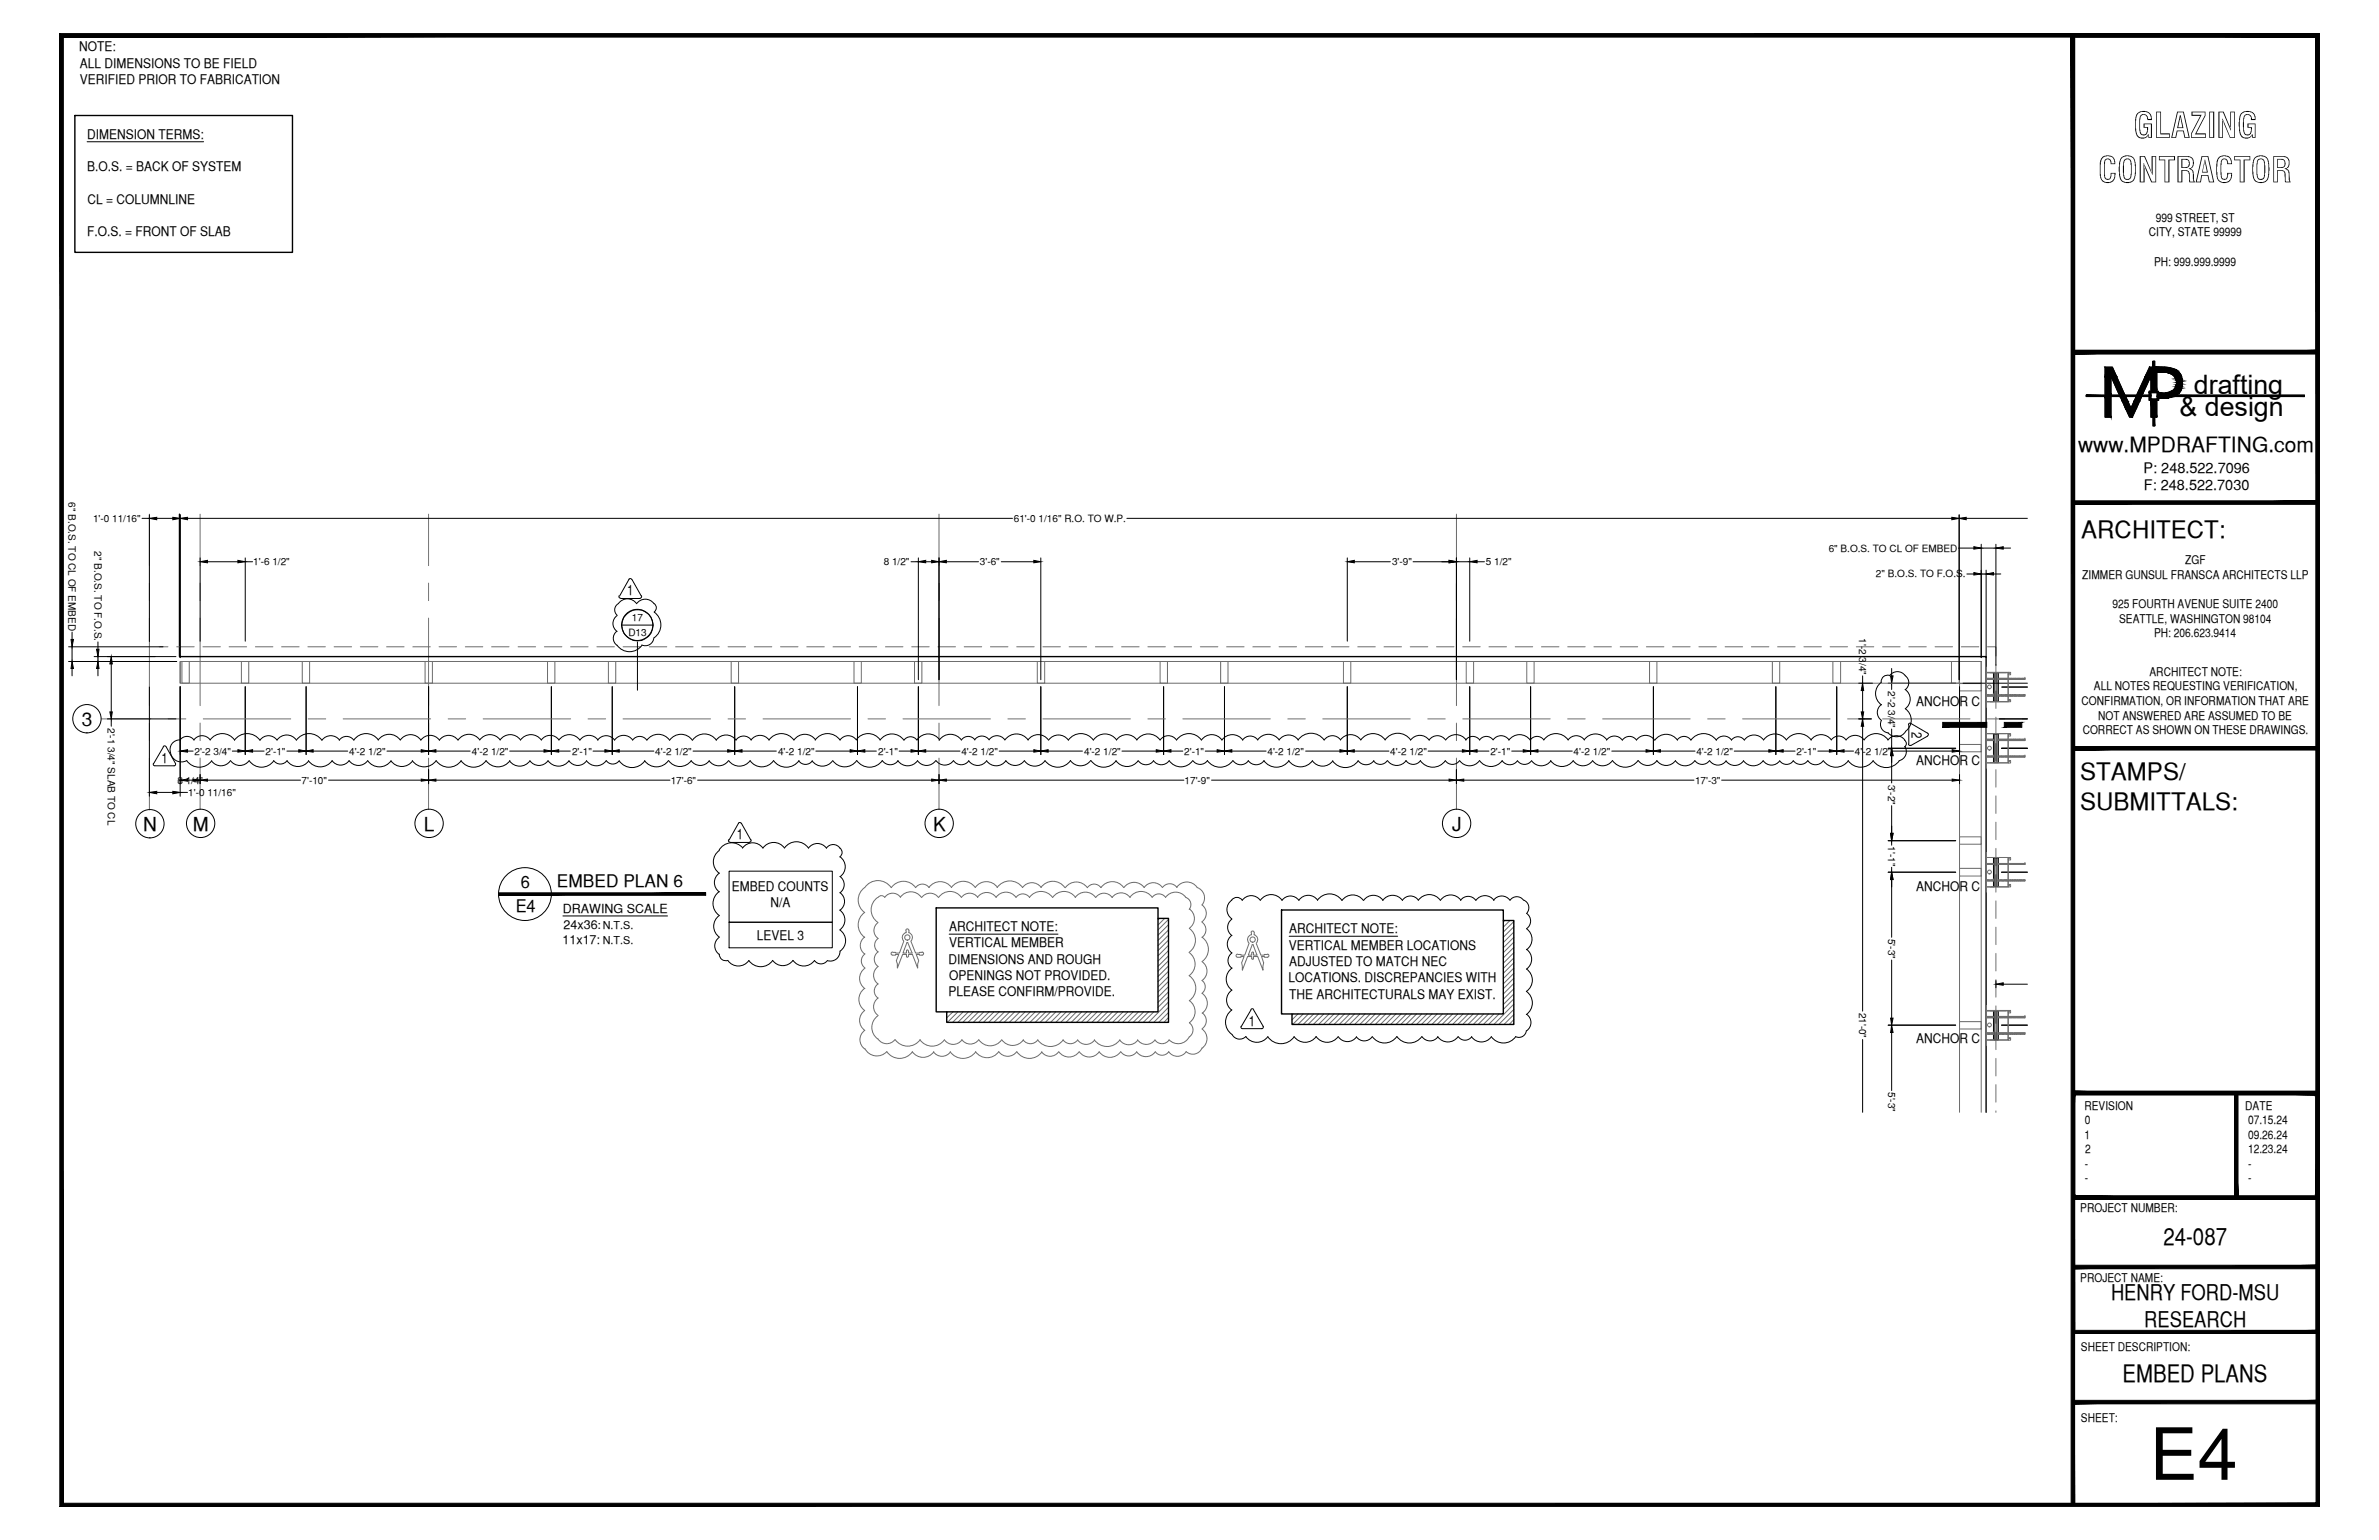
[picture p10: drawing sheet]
<svg xmlns="http://www.w3.org/2000/svg" width="432mm" height="279mm" viewBox="0 0 432 279" stroke-linecap="round" stroke-linejoin="round" font-family="sans-serif">
<defs><g id="words">
<text font-size="13.1" x="390.1" y="268.5">E4</text>
<g font-size="6.3">
<text x="387.2" y="25">GLAZING</text>
<text x="380.8" y="33.1">CONTRACTOR</text>
</g>
<g font-size="4.9">
<text x="398.2" y="71.5">drafting</text>
<text x="395.6" y="75.5">&amp; design</text>
</g>
<g font-size="4.4">
<text x="377.8" y="97.5">ARCHITECT:</text>
<text x="377.6" y="141.5">STAMPS/</text>
<text x="377.6" y="146.9">SUBMITTALS:</text>
<text x="392.7" y="225.8">24-087</text>
<text x="385.3" y="250.7">EMBED PLANS</text>
</g>
<g font-size="3.9">
<text x="383.2" y="235.9">HENRY FORD-MSU</text>
<text x="389.2" y="240.7">RESEARCH</text>
</g>
<text font-size="3.8" x="377.2" y="82">www.MPDRAFTING.com</text>
<g font-size="3.5">
<text x="14.9" y="131.6">3</text>
<text x="26" y="150.7">N</text>
<text x="35" y="150.7">M</text>
<text x="76.9" y="150.7">L</text>
<text x="169.4" y="150.7">K</text>
<text x="263.6" y="150.7">J</text>
</g>
<g font-size="3.1">
<text x="94.6" y="161.1">6</text>
<text x="101.1" y="160.9">EMBED PLAN 6</text>
<text x="93.6" y="165.5">E4</text>
</g>
<g font-size="2.6">
<text x="389.1" y="85.8">P: 248.522.7096</text>
<text x="389.1" y="89">F: 248.522.7030</text>
<text x="113.9" y="108">1</text>
<text x="347" y="132.7" transform="rotate(90 347 132.7)">2</text>
<text x="29.3" y="138.4">1</text>
<text x="133.7" y="152.3">1</text>
<text x="226.7" y="186.1">1</text>
</g>
<g font-size="2.4">
<text x="14.4" y="9.3">NOTE:</text>
<text x="14.5" y="12.3">ALL DIMENSIONS TO BE FIELD</text>
<text x="14.5" y="15.2">VERIFIED PRIOR TO FABRICATION</text>
<text x="15.8" y="25.1">DIMENSION TERMS:</text>
<text x="15.8" y="31.1">B.O.S. = BACK OF SYSTEM</text>
<text x="15.9" y="37">CL = COLUMNLINE</text>
<text x="15.8" y="42.9">F.O.S. = FRONT OF SLAB</text>
<text x="347.8" y="128">ANCHOR C</text>
<text x="347.8" y="138.7">ANCHOR C</text>
<text x="132.8" y="161.6">EMBED COUNTS</text>
<text x="347.8" y="161.7">ANCHOR C</text>
<text x="139.8" y="164.6">N/A</text>
<text x="137.4" y="170.5">LEVEL 3</text>
<text x="172.3" y="168.9">ARCHITECT NOTE:</text>
<text x="172.3" y="171.9">VERTICAL MEMBER</text>
<text x="233.9" y="172.3">VERTICAL MEMBER LOCATIONS</text>
<text x="234" y="169.3">ARCHITECT NOTE:</text>
<text x="172.1" y="174.9">DIMENSIONS AND ROUGH</text>
<text x="172.3" y="177.8">OPENINGS NOT PROVIDED.</text>
<text x="233.9" y="178.2">LOCATIONS. DISCREPANCIES WITH</text>
<text x="234" y="175.3">ADJUSTED TO MATCH NEC</text>
<text x="172.1" y="180.8">PLEASE CONFIRM/PROVIDE.</text>
<text x="234" y="181.2">THE ARCHITECTURALS MAY EXIST.</text>
<text x="347.8" y="189.3">ANCHOR C</text>
</g>
<g font-size="2.3">
<text x="102.2" y="165.7">DRAWING SCALE</text>
<text x="102.1" y="171.2">11x17:</text>
<text x="102.3" y="168.5">24x36:</text>
</g>
<g font-size="2.2">
<text x="391.3" y="40.2">999 STREET, ST</text>
<text x="390" y="42.9">CITY, STATE 99999</text>
<text x="391" y="48.2">PH: 999.999.9999</text>
<text x="378" y="105">ZIMMER GUNSUL FRANSCA ARCHITECTS LLP</text>
<text x="396.6" y="102.3">ZGF</text>
<text x="383.4" y="110.3">925 FOURTH AVENUE SUITE 2400</text>
<text x="384.6" y="113">SEATTLE, WASHINGTON 98104</text>
<text x="391" y="115.6">PH: 206.623.9414</text>
<text x="380" y="125.2">ALL NOTES REQUESTING VERIFICATION,</text>
<text x="390.1" y="122.6">ARCHITECT NOTE:</text>
<text x="377.8" y="127.9">CONFIRMATION, OR INFORMATION THAT ARE</text>
<text x="380.8" y="130.6">NOT ANSWERED ARE ASSUMED TO BE</text>
<text x="378" y="133.2">CORRECT AS SHOWN ON THESE DRAWINGS.</text>
<text x="378.3" y="201.3">REVISION</text>
<text x="378.4" y="204">0</text>
<text x="407.5" y="201.3">DATE</text>
<text x="408" y="204">07.15.24</text>
<text x="378.3" y="206.6">1</text>
<text x="378.5" y="209.2">2</text>
<text x="408" y="206.6">09.26.24</text>
<text x="408" y="209.2">12.23.24</text>
<text x="378.4" y="211.9">-</text>
<text x="378.4" y="214.5">-</text>
<text x="408" y="211.9">-</text>
<text x="408" y="214.5">-</text>
<text x="377.6" y="219.9">PROJECT NUMBER:</text>
<text x="377.6" y="232.5">PROJECT NAME:</text>
<text x="377.7" y="245.2">SHEET DESCRIPTION:</text>
<text x="377.7" y="257.9">SHEET:</text>
</g>
<g font-size="2">
<text x="109.4" y="168.5">N.T.S.</text>
<text x="109.4" y="171.2">N.T.S.</text>
</g>
<g font-size="1.8">
<text x="12.4" y="91.1" transform="rotate(90 12.4 91.1)">6&quot; B.O.S. TO CL OF EMBED</text>
<text x="16.9" y="94.7">1'-0 11/16&quot;</text>
<text x="184" y="94.7">61'-0 1/16&quot; R.O. TO W.P.</text>
<text x="17.1" y="100" transform="rotate(90 17.1 100)">2&quot; B.O.S. TO F.O.S.</text>
<text x="331.9" y="100.1">6&quot; B.O.S. TO CL OF EMBED</text>
<text x="46" y="102.6">1'-6 1/2&quot;</text>
<text x="160.4" y="102.6">8 1/2&quot;</text>
<text x="177.9" y="102.6">3'-6&quot;</text>
<text x="252.7" y="102.6">3'-9&quot;</text>
<text x="269.7" y="102.6">5 1/2&quot;</text>
<text x="340.5" y="104.8">2&quot; B.O.S. TO F.O.S.</text>
<text x="114.7" y="112.6">17</text>
<text x="114" y="115.4">D13</text>
<text x="337.4" y="115.8" transform="rotate(90 337.4 115.8)">1'-2 3/4&quot;</text>
<text x="342.7" y="125.4" transform="rotate(90 342.7 125.4)">2'-2 3/4&quot;</text>
<text x="19.6" y="132.1" transform="rotate(90 19.6 132.1)">2'-1 3/4&quot; SLAB TO CL</text>
<text x="35.3" y="136.9">2'-2 3/4&quot;</text>
<text x="48.2" y="136.9">2'-1&quot;</text>
<text x="63.4" y="136.9">4'-2 1/2&quot;</text>
<text x="85.7" y="136.9">4'-2 1/2&quot;</text>
<text x="103.8" y="136.9">2'-1&quot;</text>
<text x="118.9" y="136.9">4'-2 1/2&quot;</text>
<text x="141.2" y="136.9">4'-2 1/2&quot;</text>
<text x="159.4" y="136.9">2'-1&quot;</text>
<text x="174.5" y="136.9">4'-2 1/2&quot;</text>
<text x="196.8" y="136.9">4'-2 1/2&quot;</text>
<text x="214.9" y="136.9">2'-1&quot;</text>
<text x="230.1" y="136.9">4'-2 1/2&quot;</text>
<text x="252.3" y="136.9">4'-2 1/2&quot;</text>
<text x="270.5" y="136.9">2'-1&quot;</text>
<text x="285.6" y="136.9">4'-2 1/2&quot;</text>
<text x="307.9" y="136.9">4'-2 1/2&quot;</text>
<text x="326.1" y="136.9">2'-1&quot;</text>
<text x="336.7" y="136.9">4'-2 1/2&quot;</text>
<text x="32.2" y="142.2">8 1/4&quot;</text>
<text x="54.7" y="142.2">7'-10&quot;</text>
<text x="121.7" y="142.2">17'-6&quot;</text>
<text x="215" y="142.2">17'-9&quot;</text>
<text x="307.7" y="142.2">17'-3&quot;</text>
<text x="342.7" y="142.4" transform="rotate(90 342.7 142.4)">3'-2&quot;</text>
<text x="34.2" y="144.4">1'-0 11/16&quot;</text>
<text x="342.7" y="153.5" transform="rotate(90 342.7 153.5)">1'-1&quot;</text>
<text x="342.7" y="170.3" transform="rotate(90 342.7 170.3)">5'-3&quot;</text>
<text x="337.4" y="183.7" transform="rotate(90 337.4 183.7)">21'-0&quot;</text>
<text x="342.7" y="198.1" transform="rotate(90 342.7 198.1)">5'-3&quot;</text>
</g>
</g></defs>
<!-- layer: GRID LINES -->
<g fill="none" stroke="#6c6c6c" stroke-width=".18">
<path d="M27.1 93.3v9.3M36.3 93.3v9.3M77.8 93.3v9.3M170.4 93.3v9.3M264.4 93.3v9.3M27.1 105.8v3.2M27.1 112.1v15.9M36.3 105.8v3.2M36.3 112.1v15.9M77.8 105.8v3.2M77.8 112.1v15.9M170.4 105.8v3.2"/>
<path d="M170.4 112.1v15.9M264.4 105.8v3.2M264.4 112.1v15.9M18.4 130.4h9M27.1 131.2v3.2M27.1 137.5v9.4M30.5 130.4h3.2M36.3 131.2v3.2M36.3 137.5v9.4M36.9 130.4h15.9M55.9 130.4h3.2M62.3 130.4h15.9"/>
<path d="M77.8 131.2v3.2M77.8 137.5v9.4M81.3 130.4h3.2M87.7 130.4h15.9M106.7 130.4h3.2M113.1 130.4h15.9M132.1 130.4h3.2M138.5 130.4h15.9M157.5 130.4h3.2M163.9 130.4h15.9M170.4 131.2v3.2M170.4 137.5v9.4"/>
<path d="M182.9 130.4h3.2M189.3 130.4h15.9M208.3 130.4h3.2M214.7 130.4h15.9M233.7 130.4h3.2M240.1 130.4h15.9M259.1 130.4h3.2M264.4 131.2v3.2M264.4 137.5v9.4M265.5 130.4h15.9M284.5 130.4h3.2M290.9 130.4h15.9"/>
<path d="M309.9 130.4h3.2M316.3 130.4h15.9M335.3 130.4h3.2M341.7 130.4h15.9M360.7 130.4h3.2M367.1 130.4h.9"/>
</g>
<!-- layer: HEAVY_2 -->
<path d="M13.6 21h39.5v24.8h-39.5zM32.6 93.3v25.8h327.9v82.7M169.9 164.7h40.3v18.9h-40.3zM210.2 166.6h1.9v18.9h-40.3v-1.9M232.6 165.1h40.3v18.9h-40.3zM272.9 167h1.9v18.9h-40.3v-1.9" fill="none" stroke="#000" stroke-width=".25"/>
<!-- layer: SURROUNDING CONDITIONS -->
<g fill="none" stroke="#6c6c6c" stroke-width=".18">
<path d="M28.9 117.3h1.6M32.1 117.3h3.1M36.8 117.3h3.2M41.6 117.3h3.2M46.4 117.3h3.1M51.1 117.3h3.2M55.9 117.3h3.2M60.6 117.3h3.2M65.4 117.3h3.2M70.2 117.3h3.1M74.9 117.3h3.2M79.7 117.3h3.2"/>
<path d="M84.5 117.3h3.1M89.2 117.3h3.2M94 117.3h3.2M98.8 117.3h3.2M103.6 117.3h3.1M108.3 117.3h3.2M113.1 117.3h3.2M117.9 117.3h3.1M122.6 117.3h3.2M127.4 117.3h3.2M132.1 117.3h3.2M136.9 117.3h3.2"/>
<path d="M141.7 117.3h3.1M146.4 117.3h3.2M151.2 117.3h3.2M156 117.3h3.1M160.7 117.3h3.2M165.5 117.3h3.2M170.2 117.3h3.2M175 117.3h3.2M179.8 117.3h3.1M184.5 117.3h3.2M189.3 117.3h3.2M194.1 117.3h3.1"/>
<path d="M198.8 117.3h3.2M203.6 117.3h3.2M208.3 117.3h3.2M213.1 117.3h3.2M217.9 117.3h3.1M222.6 117.3h3.2M227.4 117.3h3.2M232.2 117.3h3.1M236.9 117.3h3.2M241.7 117.3h3.2M246.4 117.3h3.2M251.2 117.3h3.2"/>
<path d="M256 117.3h3.1M260.7 117.3h3.2M265.5 117.3h3.2M270.3 117.3h3.1M275 117.3h3.2M279.8 117.3h3.2M284.5 117.3h3.2M289.3 117.3h3.2M294.1 117.3h3.1M298.8 117.3h3.2M303.6 117.3h3.2M308.4 117.3h3.1"/>
<path d="M313.1 117.3h3.2M317.9 117.3h3.2M322.6 117.3h3.2M327.4 117.3h3.2M332.2 117.3h3.1M336.9 117.3h3.2M341.7 117.3h3.2M346.5 117.3h3.1M351.2 117.3h3.2M356 117.3h3.2M360.7 117.3h1.6v1.7M32.7 120h326.9v4h-326.9z"/>
<path d="M32.7 120v4M33 120h1.4v4h-1.4zM43.8 120h1.3v4h-1.3zM54.9 120h1.3v4h-1.3zM77.2 120h1.3v4h-1.3zM99.4 120h1.3v4h-1.3zM110.4 120h1.4v4h-1.4zM132.7 120h1.3v4h-1.3zM155 120h1.3v4h-1.3zM166 120h1.3v4h-1.3zM188.3 120h1.3v4h-1.3zM210.6 120h1.3v4h-1.3z"/>
<path d="M221.6 120h1.3v4h-1.3zM243.8 120h1.4v4h-1.4zM266.1 120h1.4v4h-1.4zM277.1 120h1.3v4h-1.3zM299.4 120h1.3v4h-1.3zM321.7 120h1.3v4h-1.3zM332.7 120h1.4v4h-1.4zM354.2 120h1.4v4h-1.4zM355.7 135.1h3.9v1.3h-3.9zM355.7 124h3.9v1.3h-3.9zM360.5 123.3h.1M360.5 123.1v.2h1.3l-.2-.2"/>
<path d="M360.5 134.4h.1M360.5 134.1v.3h1.3l-.2-.3M360.5 123.1v.2M360.5 126.3v-.3l.2 .3M360.5 134.1v.3M360.5 137.4v-.2l.2 .2M360.5 123.1l.2 .2M360.5 123.1h1.3M360.5 126.2l.1 .1M360.5 134.2l.2 .2M360.5 134.1h1.3M360.5 137.2l.1 .2"/>
<path d="M360.6 122h3.9v5.3h-3.9v-5.3h3.6M360.6 133.1h3.9v5.3h-3.9v-5.3h3.6M360.6 123.1l.1 .2M360.6 134.1l.1 .3M360.7 123.1l.3 .2M360.7 126l.2 .3M360.7 134.1l.2 .3M360.7 137.2l.2 .2M360.7 134.1l.3 .3M360.9 126l.2 .3M360.9 137.2l.3 .2M360.9 123.1l.2 .2"/>
<path d="M360.9 126l.3 .3M360.9 134.1l.2 .3M361 123.1l.3 .2M361 134.1l.3 .3M361.1 126l.2 .3M361.1 137.2l.2 .2M361.2 123.1l.2 .2M361.2 126l.2 .3M361.2 134.1l.2 .3M361.2 137.2l.2 .2M361.3 122h.5M361.3 127.3h.5"/>
<path d="M361.3 123.1l.1 .2M361.3 133.1h.5M361.3 138.4h.5M361.3 134.1l.1 .3M361.4 123.1l.2 .2M361.4 126l.2 .3M361.4 134.1l.2 .3M361.4 137.2l.2 .2M361.4 123.1l.3 .2M361.4 134.1l.3 .3M361.6 126l.2 .3h-1.3M361.6 137.2l.2 .2h-1.3"/>
<path d="M361.7 123.1l.1 .1M361.7 126l.1 .2M361.7 134.1l.1 .1M361.7 137.2l.1 .1M361.8 126h.1M361.8 126h-1.3v.3M361.8 137.2h.1M361.8 137.2h-1.3v.2M362.3 120.6v3.2M362.3 125.3v3.2M362.3 130.1v3.2M362.3 134.9v3.1"/>
<path d="M362.3 139.6v3.2M362.7 123.1l.1 .2M362.7 123.2l.1 .1M362.7 123.1h4.8M362.7 123.3h4.8M362.7 126h4.8v.3h-4.8M362.7 126.2l.1 .1M362.7 134.2l.1 .2M362.7 134.3l.1 .1M362.7 134.1h4.8M362.7 134.4h4.8M362.7 137.2l.1 .2"/>
<path d="M362.7 137.3l.1 .1M362.7 137.2h4.8M362.8 123.1l.2 .2M362.8 126l.2 .3M362.8 134.1l.2 .3M362.8 137.2l.2 .2M362.9 123.1l.2 .2M362.9 134.1l.2 .3M363 126l.2 .3M363 137.2l.2 .2M363 123.1l.2 .2M363 134.1l.2 .3"/>
<path d="M363.1 123.1l.2 .2M363.1 126l.2 .3M363.1 134.1l.2 .3M363.1 137.2l.2 .2M363.2 126l.3 .3M363.2 137.2l.3 .2M363.3 123.1l.2 .2M363.3 126l.2 .3M363.3 134.1l.2 .3M363.3 137.2l.2 .2M363.5 123.1l.2 .2M363.5 126l.2 .3"/>
<path d="M363.5 134.1l.2 .3M363.5 137.2l.2 .2M363.6 123.1l.2 .2M363.6 134.1l.2 .3M363.7 126l.2 .3M363.7 137.2l.2 .2M363.7 123.1l.3 .2M363.7 134.1l.3 .3M363.8 123.1l.2 .2M363.8 126l.2 .3M363.8 134.1l.2 .3M363.8 137.2l.2 .2"/>
<path d="M363.9 126l.3 .3M363.9 137.2l.3 .2M364 123.1l.2 .2M364 126l.2 .3M364 134.1l.2 .3M364 137.2l.2 .2M364.2 123.1l.2 .2M364.2 126l.2 .3M364.2 134.1l.2 .3M364.2 137.2l.2 .2M364.2 126l.3 .3M364.2 137.2l.3 .2"/>
<path d="M364.3 123.1l.2 .2M364.3 134.1l.2 .3M364.4 123.1l.3 .2M364.4 126l.2 .3M364.4 134.1l.3 .3M364.4 137.2l.2 .2M364.5 126.9h.4v.4h-4.3v.5M364.5 122v5.3l.1-.4M364.5 122.4h.4v-.4h-4.3l-.1-1v7.3l.1-1M364.5 138h.4v.4h-4.3v.4M364.5 133.1v5.3l.1-.4M364.5 133.5h.4v-.4h-4.3l-.1-1v7.3l.1-1"/>
<path d="M364.5 123.1l.2 .2M364.5 126l.2 .3M364.5 134.1l.2 .3M364.5 137.2l.2 .2M364.6 122v.4M364.6 133.1v.4M364.6 126l.3 .3M364.6 137.2l.3 .2M364.7 126l.2 .3M364.7 123.1l.2 .2M364.7 134.1l.2 .3M364.7 137.2l.2 .2"/>
<path d="M364.7 122.2h.1M364.7 127.1h.1M364.7 133.3h.1M364.7 138.2h.1M364.9 123.1l.2 .2M364.9 126l.2 .3M364.9 134.1l.2 .3M364.9 137.2l.2 .2M364.9 126l.3 .3M364.9 137.2l.3 .2M365 123.1l.2 .2M365 134.1l.2 .3"/>
<path d="M365.1 123.1l.3 .2M365.1 126l.2 .3M365.1 134.1l.3 .3M365.1 137.2l.2 .2M365.2 123.1l.2 .2M365.2 126l.2 .3M365.2 134.1l.2 .3M365.2 137.2l.2 .2M365.3 126l.3 .3M365.3 137.2l.3 .2M365.4 123.1l.2 .2M365.4 126l.2 .3"/>
<path d="M365.4 134.1l.2 .3M365.4 137.2l.2 .2M365.4 123.1l.3 .2M365.4 134.1l.3 .3M365.6 123.1l.2 .2M365.6 126l.2 .3M365.6 134.1l.2 .3M365.6 137.2l.2 .2M365.6 126l.3 .3M365.6 137.2l.3 .2M365.7 123.1l.2 .2M365.7 134.1l.2 .3"/>
<path d="M365.8 123.1l.3 .2M365.8 126l.2 .3M365.8 134.1l.3 .3M365.8 137.2l.2 .2M365.9 126l.2 .3M365.9 134.1l.2 .3M365.9 137.2l.2 .2M366 126l.3 .3M366 137.2l.3 .2M366.1 123.1l.2 .2M366.1 134.1l.2 .3M366.1 123.1l.3 .2"/>
<path d="M366.1 126l.2 .3M366.1 134.1l.3 .3M366.1 137.2l.2 .2M366.3 126l.2 .3M366.3 137.2l.2 .2M366.3 126l.3 .3M366.3 123.1l.2 .2M366.3 134.1l.2 .3M366.3 137.2l.3 .2M366.4 123.1l.2 .2M366.4 134.1l.2 .3M366.5 123.1l.3 .2"/>
<path d="M366.5 126l.2 .3M366.5 134.1l.3 .3M366.5 137.2l.2 .2M366.6 123.1l.2 .2M366.6 126l.2 .3M366.6 134.1l.2 .3M366.6 137.2l.2 .2M366.7 126l.3 .3M366.7 137.2l.3 .2M366.8 123.1l.2 .2M366.8 134.1l.2 .3M366.8 123.1l.3 .2"/>
<path d="M366.8 126l.2 .3M366.8 134.1l.3 .3M366.8 137.2l.2 .2M367 126l.2 .3M367 137.2l.2 .2M367 126l.3 .3M367 123.1l.2 .2M367 134.1l.2 .3M367 137.2l.3 .2M367.1 123.1l.2 .2M367.1 134.1l.2 .3M367.2 123.1l.3 .2"/>
<path d="M367.2 126l.2 .3M367.2 134.1l.3 .3M367.2 137.2l.2 .2M367.3 126l.2 .3M367.3 137.2l.2 .2M367.3 123.1l.2 .2M367.3 134.1l.2 .3M367.4 126l.1 .2M367.4 137.2l.1 .1M367.5 123.1h.1M367.5 134.1v.1M367.5 134.1h.1"/>
<path d="M367.5 137.2h.1M367.5 123.1v.2M367.5 134.1v.3M367.5 137.2v.2h-4.8M355.7 151.8h3.9v1.4h-3.9zM355.7 157.5h3.9v1.4h-3.9zM360.5 156.8h.1M360.5 159.8v-.2l.2 .2M360.5 159.7l.1 .1M360.6 155.6h3.9v5.3h-3.9v-5.3h3.6M360.6 156.7l.1 .1M360.7 156.7l.3 .1"/>
<path d="M360.7 159.6l.2 .2M360.9 159.6l.2 .2M360.9 156.7l.2 .1M360.9 159.6l.3 .2M361 156.7l.3 .1M361.1 159.6l.2 .2M361.2 156.7l.2 .1M361.2 159.6l.2 .2M361.3 155.6h.5M361.3 156.7l.1 .1M361.4 156.7l.2 .1M361.4 159.6l.2 .2"/>
<path d="M361.4 156.7l.3 .1M361.6 159.6l.2 .2h-1.3M361.6 156.7l.2 .1h-1.3v-.1v.1M361.7 156.7l.1 .1M361.7 159.6l.1 .2M361.8 156.7h-1.3l.2 .1M361.8 159.6h.1M361.8 159.6h-1.3v.2M362.3 144.4v3.2M362.3 149.2v3.1M362.3 153.9v3.2M362.3 158.7v3.2"/>
<path d="M362.7 159.6h4.8v.2h-4.8M362.7 156.8h.1M362.7 156.8h4.8M362.7 159.7l.1 .1M362.8 156.7l.2 .1M362.8 159.6l.2 .2M362.9 156.7l.2 .1M363 159.6l.2 .2M363 156.7l.2 .1M363.1 156.7l.2 .1M363.1 159.6l.2 .2M363.2 159.6l.3 .2"/>
<path d="M363.3 156.7l.2 .1M363.5 156.7l.2 .1M363.5 159.6l.2 .2M363.6 156.7l.2 .1M363.7 159.6l.2 .2M363.7 156.7l.3 .1M363.8 156.7l.2 .1M363.8 159.6l.2 .2M363.9 159.6l.3 .2M364 156.7l.2 .1M364 159.6l.2 .2M364.2 156.7l.2 .1"/>
<path d="M364.2 159.6l.2 .2M364.2 159.6l.3 .2M364.3 156.7l.2 .1M364.4 156.7l.3 .1M364.4 159.6l.2 .2M364.5 155.6v5.3l.1-.4M364.5 156h.4v-.4h-4.3l-.1-1v7.3l.1-1M364.5 156.7l.2 .1M364.5 159.6l.2 .2M364.6 155.6v.4M364.6 159.6l.3 .2M364.7 159.6l.2 .2"/>
<path d="M364.7 156.7l.2 .1M364.7 155.8h.1M364.9 156.7l.2 .1M364.9 159.6l.2 .2M364.9 159.6l.3 .2M365 156.7l.2 .1M365.1 156.7l.3 .1M365.1 159.6l.2 .2M365.2 156.7l.2 .1M365.2 159.6l.2 .2M365.3 159.6l.3 .2M365.4 156.7l.2 .1"/>
<path d="M365.4 159.6l.2 .2M365.4 156.7l.3 .1M365.6 156.7l.2 .1M365.6 159.6l.2 .2M365.6 159.6l.3 .2M365.7 156.7l.2 .1M365.8 156.7l.3 .1M365.8 159.6l.2 .2M365.9 159.6l.2 .2M366 159.6l.3 .2M366.1 156.7l.2 .1M366.1 156.7l.3 .1"/>
<path d="M366.1 159.6l.2 .2M366.3 159.6l.2 .2M366.3 156.7l.2 .1M366.3 159.6l.3 .2M366.4 156.7l.2 .1M366.5 156.7l.3 .1M366.5 159.6l.2 .2M366.6 156.7l.2 .1M366.6 159.6l.2 .2M366.7 159.6l.3 .2M366.8 156.7l.2 .1M366.8 156.7l.3 .1"/>
<path d="M366.8 159.6l.2 .2M367 159.6l.2 .2M367 159.6l.3 .2M367 156.7l.2 .1M367.1 156.7l.2 .1M367.2 156.7l.3 .1M367.2 159.6l.2 .2M367.3 159.6l.2 .2M367.3 156.7l.2 .1M367.4 159.6l.1 .2M367.5 156.7h.1M367.5 156.7v.1"/>
<path d="M367.5 156.7h-4.8l.1 .1M156.9 179.3a2.44 2.44 0 0 0 0 4 2.22 2.22 0 0 0 .1 3.6 2.08 2.08 0 0 0 0 3.4M156.9 161a2.75 2.75 0 0 0 0 4.5 2.76 2.76 0 0 0 0 4.6M156.9 170a1.87 1.87 0 0 0 0 3.1M157 175.7a2.25 2.25 0 0 0 0 3.7M157 161a2.89 2.89 0 0 1 4.7 0M157 173.1a1.56 1.56 0 0 0 0 2.5M159.3 162.8a2.73 2.73 0 0 0 0 4.5M159.3 178.5a1.56 1.56 0 0 0 0 2.6M159.4 167.4a1.75 1.75 0 0 0 0 2.8M159.4 172.7a1.62 1.62 0 0 0 0 2.6M159.4 175.4a1.94 1.94 0 0 0 0 3.1"/>
<path d="M159.4 170.3a1.49 1.49 0 0 0 0 2.4M163.4 162.8a2.32 2.32 0 0 1 3.8 0M163.5 162.8a1.75 1.75 0 0 0-2.9 0 .74 .74 0 0 0-1.2 0M167.3 162.9a1.87 1.87 0 0 1 3 0M170.4 162.8a2.51 2.51 0 0 1 4.1 0M172.7 161a2.64 2.64 0 0 1 4.3 0M172.7 161a2.51 2.51 0 0 0-4.1 0 1.46 1.46 0 0 0-2.4 0 2.7 2.7 0 0 0-4.4 0M174.5 162.8a1.81 1.81 0 0 1 3 0M177 161a2.44 2.44 0 0 1 4 0M177.4 162.8a2.08 2.08 0 0 1 3.4 0 2.21 2.21 0 0 1 3.6 0 1.46 1.46 0 0 1 2.4 0 2.57 2.57 0 0 1 4.3 0M188.9 161a2.64 2.64 0 0 1 4.4 0M189 161a2.06 2.06 0 0 0-3.4 0 2.83 2.83 0 0 0-4.6 0"/>
<path d="M191.1 162.8a2.51 2.51 0 0 1 4.1 0M193.4 161.1a2.44 2.44 0 0 1 4 0M195.2 162.8a2.25 2.25 0 0 1 3.7 0M197.4 161a1.52 1.52 0 0 1 2.4 0 2.53 2.53 0 0 1 4.2 0 2.25 2.25 0 0 1 3.7 0M198.9 162.8a1.81 1.81 0 0 1 3 0M201.8 162.8a2 2 0 0 1 3.3 0M205.1 162.8a2.44 2.44 0 0 1 4 0M207.7 161a2 2 0 0 1 3.3 0M209.1 162.8a1.47 1.47 0 0 1 2.4 0 2.25 2.25 0 0 1 3.7 0 1.37 1.37 0 0 1 .6 2.2M211 161a1.62 1.62 0 0 1 2.6 0M213.6 161a2.23 2.23 0 0 1 3.7 0 1.97 1.97 0 0 1 .8 3.2 1.87 1.87 0 0 1 0 3M215.8 172.8a2.57 2.57 0 0 1 0 4.2"/>
<path d="M215.9 168.4a2.64 2.64 0 0 1 0 4.4M215.9 177a2.76 2.76 0 0 1 0 4.5 2.44 2.44 0 0 1 0 4M215.9 164.9a2.13 2.13 0 0 1 0 3.5M218.1 177.9a1.43 1.43 0 0 1 0 2.3M218.2 167.3a1.68 1.68 0 0 1 0 2.8M218.2 170a2.7 2.7 0 0 1 0 4.5M218.2 174.5a2.06 2.06 0 0 1 0 3.4M361.3 160.9h.5M362.3 163.4v3.2M362.3 168.2v3.2M362.3 173v3.1M362.3 177.7v3.2"/>
<path d="M364.5 160.5h.4v.4h-4.3v.5M364.7 160.7h.1M157 190.3a2.44 2.44 0 0 0 4 .5M159.3 184.3a2.67 2.67 0 0 0 .3 4.5 1.87 1.87 0 0 0 2.8-.2M159.4 181.1a1.94 1.94 0 0 0 0 3.1M161 190.8a2.83 2.83 0 0 0 4.6 0M162.5 188.6a2.76 2.76 0 0 0 4.5 0M165.6 190.8a2.38 2.38 0 0 0 3.9 0M167 188.7a2.7 2.7 0 0 0 4.4 0M169.4 190.8a1.87 1.87 0 0 0 3.1 0M171.4 188.7a1.94 1.94 0 0 0 3.2 0M172.5 190.8a2.83 2.83 0 0 0 4.6 0"/>
<path d="M174.6 188.6a1.87 1.87 0 0 0 3.1 0M177.7 188.7a2.51 2.51 0 0 0 4.1 0M181.9 188.7a2.38 2.38 0 0 0 3.9 0M184.6 190.8a2.01 2.01 0 0 1-3.3 0 2.57 2.57 0 0 1-4.2 0M184.6 190.8a2.76 2.76 0 0 0 4.5 0M189.1 190.8a1.87 1.87 0 0 0 3 0M192.2 190.8a2.25 2.25 0 0 0 3.7 0M193 188.7a1.62 1.62 0 0 0 2.6 0 1.86 1.86 0 0 0 3.1 0M193 188.7a2.81 2.81 0 0 1-4.6 0 1.62 1.62 0 0 1-2.7 0M195.9 190.8a2.19 2.19 0 0 0 3.6 0M198.6 188.7a2.83 2.83 0 0 0 4.7 0 1.96 1.96 0 0 0 3.2 0M199.5 190.8a2.38 2.38 0 0 0 3.9 0"/>
<path d="M203.5 190.8a1.75 1.75 0 0 0 2.8 0M206.5 188.7a1.94 1.94 0 0 0 3.1 0 1.53 1.53 0 0 0 2.6 0M215.9 185.6a1.54 1.54 0 0 1-.1 2.5 2.25 2.25 0 0 1-3.6 .5M218.2 186.7a2.13 2.13 0 0 1 0 3.5M218.2 190.1a1.82 1.82 0 0 1-2.9 .7 1.92 1.92 0 0 1-3.2 0 1.51 1.51 0 0 1-2.4 0 2.06 2.06 0 0 1-3.4 0M218.2 183.8a1.75 1.75 0 0 1 0 2.8M218.2 180.2a2.19 2.19 0 0 1 0 3.6M355.7 185.4h3.9v1.3h-3.9zM360.5 184.4v.3h1.3M360.5 184.4v.3M360.5 187.6v-.2l.2 .2M360.5 184.5l.2 .2"/>
<path d="M360.5 184.4h1.3M360.5 187.5l.1 .1M360.6 183.4h3.9v5.3h-3.9v-5.3h3.6M360.6 184.4l.1 .3M360.7 184.4l.2 .3M360.7 187.4l.2 .2M360.7 184.4l.3 .3M360.9 187.4l.2 .2M360.9 184.4l.2 .3M360.9 187.4l.3 .2M361 184.4l.3 .3M361.1 187.4l.2 .2"/>
<path d="M361.2 184.4l.2 .3M361.2 187.4l.2 .2M361.3 183.4h.5M361.3 188.7h.5M361.3 184.4l.1 .3M361.4 184.4l.2 .3M361.4 187.4l.2 .2M361.4 184.4l.3 .3M361.6 187.4l.2 .2h-1.3M361.6 184.4l.2 .2M361.7 184.4l.1 .1M361.7 187.4l.1 .2"/>
<path d="M361.8 187.4h.1M361.8 187.4h-1.3v.2M362.3 182.5v3.2M362.3 187.3v3.1M362.3 192v3.2M362.3 196.8v3.2M362.7 187.4h4.8v.2h-4.8M362.7 184.5l.1 .2M362.7 184.4h4.8M362.7 184.7h4.8M362.7 187.5l.1 .1M362.7 187.6h.1"/>
<path d="M362.8 187.4l.2 .2M362.8 184.4l.2 .3M362.9 184.4l.2 .3M363 187.4l.2 .2M363 184.4l.2 .3M363.1 184.4l.2 .3M363.1 187.4l.2 .2M363.2 187.4l.3 .2M363.3 184.4l.2 .3M363.3 187.4l.2 .2M363.5 187.4l.2 .2M363.5 184.4l.2 .3"/>
<path d="M363.6 184.4l.2 .3M363.7 187.4l.2 .2M363.7 184.4l.3 .3M363.8 184.4l.2 .3M363.8 187.4l.2 .2M363.9 187.4l.3 .2M364 187.4l.2 .2M364 184.4l.2 .3M364.2 184.4l.2 .3M364.2 187.4l.2 .2M364.2 187.4l.3 .2M364.3 184.4l.2 .3"/>
<path d="M364.4 184.4l.3 .3M364.4 187.4l.2 .2M364.5 188.3h.4v.4h-4.3v.4M364.5 183.3v5.4l.1-.4M364.5 183.8h.4v-.5h-4.3l-.1-.9v7.3l.1-1M364.5 184.4l.2 .3M364.5 187.4l.2 .2M364.6 183.3v.5M364.6 187.4l.3 .2M364.7 187.4l.2 .2M364.7 184.4l.2 .3M364.7 183.6h.1"/>
<path d="M364.7 188.5h.1M364.9 184.4l.2 .3M364.9 187.4l.2 .2M364.9 187.4l.3 .2M365 184.4l.2 .3M365.1 187.4l.2 .2M365.1 184.4l.3 .3M365.2 184.4l.2 .3M365.2 187.4l.2 .2M365.3 187.4l.3 .2M365.4 184.4l.2 .3M365.4 187.4l.2 .2"/>
<path d="M365.4 184.4l.3 .3M365.6 187.4l.2 .2M365.6 184.4l.2 .3M365.6 187.4l.3 .2M365.7 184.4l.2 .3M365.8 187.4l.2 .2M365.8 184.4l.3 .3M365.9 184.4l.2 .3M365.9 187.4l.2 .2M366 187.4l.3 .2M366.1 184.4l.2 .3M366.1 184.4l.3 .3"/>
<path d="M366.1 187.4l.2 .2M366.3 187.4l.2 .2M366.3 184.4l.2 .3M366.3 187.4l.3 .2M366.4 184.4l.2 .3M366.5 187.4l.2 .2M366.5 184.4l.3 .3M366.6 184.4l.2 .3M366.6 187.4l.2 .2M366.7 187.4l.3 .2M366.8 184.4l.2 .3M366.8 184.4l.3 .3"/>
<path d="M366.8 187.4l.2 .2M367 187.4l.2 .2M367 184.4l.2 .3M367 187.4l.3 .2M367.1 184.4l.2 .3M367.2 187.4l.2 .2M367.2 184.4l.3 .3M367.3 187.4l.2 .2M367.3 184.4l.2 .3M367.4 187.4l.1 .1M367.5 184.4v.1M367.5 184.4h.1"/>
<path d="M367.5 184.4v.3M355.7 201.8v-81.8h3.9v81.8M362.3 201.5v.3"/>
<circle cx="361.1" cy="124.6" r=".35"/>
<circle cx="361.1" cy="135.7" r=".35"/>
<circle cx="361.1" cy="158.2" r=".35"/>
<circle cx="361.1" cy="186" r=".35"/>
</g>
<!-- layer: DIM -->
<g fill="none" stroke="#000" stroke-width=".18">
<path d="M25.8 94h1.3M27.1 93.4v23M28.4 94h3M32.7 93.4v25.9M34 94h149.8M204.5 94h149.8M355.5 99.4h2.8M355.6 93.4v29.9M356.9 94h11.1M359.6 98.7v20.6M359.6 99.4h2.7M362.3 98.7v22"/>
<path d="M363.6 99.4h1.3M12.4 117.3h17.2M13.1 114.7v1.3M13.1 117.3v2.7M17.1 119.1h14.8M17.8 116.5v1.3M17.8 119.1v.9M36.3 101.2v15.1M37.7 101.9h5.5M44.5 101.2v15.1M44.5 101.9h1.3M165.4 101.9h1.3"/>
<path d="M166.7 101.2v22.1M168 101.9h1.1M170.4 101.2v22.1M171.8 101.9h5.8M181.7 101.9h5.9M188.9 101.2v22.1M244.5 101.2v15.1M245.8 101.9h6.5M256.5 101.9h6.5M264.4 101.2v22.1M264.4 101.9h2.4M266.8 101.2v15.1"/>
<path d="M268.1 101.9h1.3M357 104.1h1.3M359.6 104.1h.9M360.5 103.4v15.9M361.8 104.1h1.4M12.4 120h19.7M13.1 121.3v1.3M17.8 121.3v1.3M19.5 130.4h12.4M20.2 120.5v8.7M20.2 130.4v1.4M27.1 124.7v19.8"/>
<path d="M32.7 124.6v19.9M34 136.3h1.1M42.2 136.3h1M44.5 124.6v12.3M45.8 136.3h2.1M52.1 136.3h2.1M55.6 124.6v12.3M56.8 136.3h6.3M70.2 136.3h6.3M77.8 124.6v12.3M77.8 139.6v2.6M79.1 136.3h6.2"/>
<path d="M92.5 136.3h6.2M100.1 124.6v12.3M101.4 136.3h2.1M107.6 136.3h2.2M111.1 124.6v12.3M112.4 136.3h6.3M125.8 136.3h6.3M133.3 124.6v12.3M134.7 136.3h6.2M148.1 136.3h6.2M155.6 124.6v12.3M157 136.3h2.1"/>
<path d="M163.2 136.3h2.2M166.7 124.6v12.3M168 136.3h6.2M181.4 136.3h6.2M188.9 124.6v12.3M190.2 136.3h6.3M203.6 136.3h6.3M211.2 124.6v12.3M212.5 136.3h2.2M218.8 136.3h2.1M222.2 124.6v12.3M223.6 136.3h6.2"/>
<path d="M237 136.3h6.2M244.5 124.6v12.3M245.8 136.3h6.3M259.2 136.3h6.2M264.4 139.6v2.6M266.8 124.6v12.3M268.1 136.3h2.2M274.4 136.3h2.1M277.8 124.6v12.3M279.1 136.3h6.3M292.5 136.3h6.3M300.1 124.6v12.3"/>
<path d="M301.4 136.3h6.3M314.8 136.3h6.3M322.3 124.6v12.3M323.7 136.3h2.1M329.9 136.3h2.1M333.4 124.6v12.3M334.7 136.3h1.7M337.4 124h2.5M337.4 130.4h2.3M338.1 122.6v1.4M338.1 125.3v3.9M338.1 131.8v51.7"/>
<path d="M342.7 124h12.3M342.7 135.8h12.3M343.3 121.3v1.3M343.3 124v1.1M343.3 132.3v3.5M343.3 137.1v4.9M343.6 136.3h10.7M355.7 124.6v12.3M356.3 124h11.7M362.9 130.4h5.1M363.3 135.8h4.7M363.3 124.7h4.7"/>
<path d="M28.4 143.8h3M32.7 143.8h1.3M34 141.5h1.1M36.3 140.5v1.7M37.7 141.5h16.8M59.6 141.5h16.9M79.1 141.5h42.5M126.6 141.5h42.5M170.4 140.5v1.7M171.8 141.5h43.1M219.9 141.5h43.1M265.7 141.5h41.8"/>
<path d="M312.5 141.5h41.8M342.7 152.5h12.3M342.7 158.2h12.3M343.3 146.2v5M343.3 152.5v.9M343.3 157.4v.8M343.3 159.6v10.5M355.7 140.5v1.7M363.3 158.2h4.7M343.3 174.2v10.5M362.3 177.9v1.3M363.6 178.6h4.4"/>
<path d="M338.1 188.6v13.2M342.7 186h12.3M343.3 187.3v10.6M363.3 186h4.7"/>
</g>
<g fill="#000" stroke="#000" stroke-width=".18">
<path d="M27.1 94l1.3-.1v.4zM31.4 93.9l1.3 .1-1.3 .3zM32.7 94l1.3-.1v.4zM354.3 93.9l1.3 .1-1.3 .3zM355.6 94l1.3-.1v.4zM358.3 99.2l1.3 .2-1.3 .2zM362.3 99.4l1.3-.2v.4zM12.9 116h.4l-.2 1.3zM17.5 117.8h.5l-.2 1.3zM36.3 101.9l1.4-.2v.4zM43.2 101.7l1.3 .2-1.3 .2zM166.7 101.9l1.3-.2v.4z"/>
<path d="M169.1 101.7l1.3 .2-1.3 .2zM170.4 101.9l1.4-.2v.4zM187.6 101.7l1.3 .2-1.3 .2zM244.5 101.9l1.3-.2v.4zM263 101.7l1.4 .2-1.4 .2zM266.8 101.9l1.3-.2v.4zM358.3 103.9l1.3 .2-1.3 .2zM360.5 104.1l1.3-.2v.4zM13.1 120l.2 1.3h-.4zM17.8 120l.2 1.3h-.5zM20.2 119.1l.2 1.4h-.5zM19.9 129.2h.5l-.2 1.2z"/>
<path d="M32.7 136.3l1.3-.3v.5zM43.2 136l1.3 .3-1.3 .2zM44.5 136.3l1.3-.3v.5zM54.2 136l1.4 .3-1.4 .2zM55.6 136.3l1.2-.3v.5zM76.5 136l1.3 .3-1.3 .2zM77.8 136.3l1.3-.3v.5zM98.7 136l1.4 .3-1.4 .2zM100.1 136.3l1.3-.3v.5zM109.8 136l1.3 .3-1.3 .2zM111.1 136.3l1.3-.3v.5zM132.1 136l1.2 .3-1.2 .2z"/>
<path d="M133.3 136.3l1.4-.3v.5zM154.3 136l1.3 .3-1.3 .2zM155.6 136.3l1.4-.3v.5zM165.4 136l1.3 .3-1.3 .2zM166.7 136.3l1.3-.3v.5zM187.6 136l1.3 .3-1.3 .2zM188.9 136.3l1.3-.3v.5zM209.9 136l1.3 .3-1.3 .2zM211.2 136.3l1.3-.3v.5zM220.9 136l1.3 .3-1.3 .2zM222.2 136.3l1.4-.3v.5zM243.2 136l1.3 .3-1.3 .2z"/>
<path d="M244.5 136.3l1.3-.3v.5zM265.4 136l1.4 .3-1.4 .2zM266.8 136.3l1.3-.3v.5zM276.5 136l1.3 .3-1.3 .2zM277.8 136.3l1.3-.3v.5zM298.8 136l1.3 .3-1.3 .2zM300.1 136.3l1.3-.3v.5zM321.1 136l1.2 .3-1.2 .2zM322.3 136.3l1.4-.3v.5zM332 136l1.4 .3-1.4 .2zM333.4 136.3l1.3-.3v.5zM338.1 130.4l.2 1.4h-.5z"/>
<path d="M337.8 129.2h.5l-.2 1.2zM338.1 124l.2 1.3h-.5zM343.2 122.6h.4l-.3 1.4zM343.3 135.8l.3 1.3h-.4zM354.3 136l1.4 .3-1.4 .2zM27.1 143.8l1.3-.2v.4zM31.4 143.6l1.3 .2-1.3 .2zM32.7 141.5l1.3-.1v.3zM35.1 141.4l1.2 .1-1.2 .2zM36.3 141.5l1.4-.1v.3zM76.5 141.4l1.3 .1-1.3 .2zM77.8 141.5l1.3-.1v.3z"/>
<path d="M169.1 141.4l1.3 .1-1.3 .2zM170.4 141.5l1.4-.1v.3zM263 141.4l1.4 .1-1.4 .2zM264.4 141.5l1.3-.1v.3zM343.2 151.2h.4l-.3 1.3zM343.3 158.2l.3 1.4h-.4zM354.3 141.4l1.4 .1-1.4 .2zM362.3 178.6l1.3-.3v.5zM343.2 184.7h.4l-.3 1.3zM343.3 186l.3 1.3h-.4z"/>
</g>
<!-- layer: GRID LINES -->
<g fill="none" stroke="#000" stroke-width=".18">
<circle cx="15.8" cy="130.4" r="2.57"/>
<circle cx="27.2" cy="149.4" r="2.57"/>
<circle cx="36.4" cy="149.4" r="2.57"/>
<circle cx="77.9" cy="149.4" r="2.57"/>
<circle cx="170.5" cy="149.4" r="2.57"/>
<circle cx="264.4" cy="149.4" r="2.57"/>
</g>
<!-- layer: SYMBOLS -->
<path d="M90.5 162v.4l37.6-.4zM90.5 162.4l37.6-.4v.4z" fill="#000" stroke="#000" stroke-width=".18"/>
<g fill="none" stroke="#000" stroke-width=".18">
<path d="M112.8 113.4h5.8M115.7 116.3v8.9"/>
<circle cx="115.7" cy="113.4" r="2.83"/>
<circle cx="115.7" cy="113.5" r="2.85"/>
<circle cx="95.3" cy="162.2" r="4.8"/>
</g>
<!-- layer: MEDIUM_2 -->
<path d="M102.2 166.2h19" fill="none" stroke="#000" stroke-width=".18"/>
<!-- layer: NOTES -->
<path d="M15.8 25.7h21.2M132.3 158.1h18.8v9.2h-18.8zM132.3 167.3h18.8v4.7h-18.8zM172.3 169.5h19.7M234 169.9h19.7" fill="none" stroke="#000" stroke-width=".18"/>
<!-- layer: LIGHT_1 -->
<g fill="none" stroke="#6c6c6c" stroke-width=".18">
<path d="M162 172.7a.29 .29 0 0 0-.3 .3 .29 .29 0 0 0 .3 .3l1.1-.1-.4 1.1 .2 .6v.7l.9-2.4h.7v.3M164 170.8l-.7 2.1-1.2-.1M164.4 168.8a.29 .29 0 0 1 .3-.3 .29 .29 0 0 1 .3 .3M164.5 168.8l-.1 .4a.92 .92 0 0 0-.4 1.5M164.5 173.5l.2 .2 .1-.2M164.6 171.1l-.7 1.8h.6l.1-.5 .2 .1M164.6 171h.2M164.8 171.1l.7 1.8h-.6v-.4M164.9 169.2a.92 .92 0 0 1 .4 1.5M165 168.8v.4M165.4 170.8l.8 2.1 1.2-.1M167.4 172.7a.29 .29 0 0 1 .2 .3 .29 .29 0 0 1-.2 .3"/>
<path d="M167.4 173.3l-1.1-.1 .5 1.1-.2 .6v.7l-1-2.4h-.7v.3M210.4 166.6l-.2 .3M211.4 166.6l-1.2 1.2M212.1 166.8l-1.9 1.9M212.1 167.8l-1.9 1.9M212.1 168.7l-1.9 1.9M212.1 169.7l-1.9 1.9M212.1 170.6l-1.9 1.9M212.1 171.5l-1.9 1.9M212.1 172.5l-1.9 1.9M212.1 173.4l-1.9 1.9M212.1 174.3l-1.9 1.9"/>
<path d="M212.1 175.3l-1.9 1.9M212.1 176.2l-1.9 1.9M212.1 177.2l-1.9 1.9M212.1 178.1l-1.9 1.9M212.1 179l-1.9 1.9M212.1 180l-1.9 1.9M224.6 173.1a.29 .29 0 0 0-.3 .3 .29 .29 0 0 0 .3 .3M224.7 173.7l1.1-.2-.4 1.2 .1 1.3 .9-2.5h.8v.4M226.7 171.2l-.8 2.1-1.2-.1M227.1 169.2a.29 .29 0 0 1 .3-.3 .29 .29 0 0 1 .2 .3v.4M227.1 169.6a.92 .92 0 0 0-.4 1.5M227.1 169.2v.4"/>
<path d="M227.2 172.9l.2-.2 .1 .2M227.2 173.9l.2 .2 .1-.2M227.3 171.4l-.7 1.9h.6v-.4M227.3 171.4h.2M227.5 171.4l.7 1.9h-.7v-.4M227.6 169.6a.92 .92 0 0 1 .4 1.5M228 171.2l.9 2.1 1.2-.1M230 173.1a.29 .29 0 0 1 .3 .3 .29 .29 0 0 1-.3 .3M230.1 173.7l-1.1-.2 .4 1.2-.2 1.3-.9-2.5h-.8v.4M273.1 167l-.2 .3M274.1 167l-1.2 1.2M274.8 167.2l-1.9 1.9"/>
<path d="M274.8 168.1l-1.9 2M274.8 169.1l-1.9 1.9M274.8 170.1l-1.9 1.9M274.8 170.9l-1.9 1.9M274.8 171.9l-1.9 1.9M274.8 172.8l-1.9 2M274.8 173.8l-1.9 1.9M274.8 174.7l-1.9 1.9M274.8 175.6l-1.9 1.9M274.8 176.6l-1.9 1.9M274.8 177.5l-1.9 1.9M274.8 178.4l-1.9 1.9"/>
<path d="M274.8 179.4l-1.9 1.9M172 183.6l-.2 .2M173 183.6l-1.2 1.1M173.9 183.6l-1.9 1.9M174.8 183.6l-1.9 1.9M175.8 183.6l-1.9 1.9M176.7 183.6l-1.9 1.9M177.6 183.6l-1.9 1.9M178.6 183.6l-1.9 1.9M179.5 183.6l-1.9 1.9M180.4 183.6l-1.9 1.9M181.4 183.6l-1.9 1.9"/>
<path d="M182.3 183.6l-1.9 1.9M183.3 183.6l-1.9 1.9M184.1 183.6l-1.9 1.9M185.1 183.6l-1.9 1.9M186.1 183.6l-2 1.9M187 183.6l-1.9 1.9M187.9 183.6l-1.9 1.9M188.8 183.6l-1.9 1.9M189.8 183.6l-1.9 1.9M190.7 183.6l-1.9 1.9M191.6 183.6l-1.9 1.9M192.6 183.6l-1.9 1.9"/>
<path d="M193.5 183.6l-1.9 1.9M194.4 183.6l-1.9 1.9M195.4 183.6l-1.9 1.9M196.3 183.6l-1.9 1.9M197.3 183.6l-1.9 1.9M198.2 183.6l-1.9 1.9M199.1 183.6l-1.9 1.9M200.1 183.6l-1.9 1.9M201 183.6l-1.9 1.9M201.9 183.6l-1.9 1.9M202.9 183.6l-1.9 1.9M203.8 183.6l-1.9 1.9"/>
<path d="M204.7 183.6l-1.9 1.9M205.7 183.6l-1.9 1.9M206.6 183.6l-1.9 1.9M207.6 183.6l-1.9 1.9M208.5 183.6l-1.9 1.9M209.4 183.6l-1.9 1.9M212.1 180.8l-1.9 2M212.1 181.8l-3.6 3.7M212.1 182.8l-2.7 2.7M212.1 183.7l-1.8 1.8M212.1 184.6l-.8 .9M234.7 184l-.2 .1"/>
<path d="M235.6 184l-1.1 1M236.5 184l-1.9 1.9M237.5 184l-1.9 1.9M238.4 184l-1.9 1.9M239.3 184l-1.9 1.9M240.3 184l-1.9 1.9M241.2 184l-1.9 1.9M242.1 184l-1.9 1.9M243.1 184l-1.9 1.9M244 184l-1.9 1.9M245 184l-1.9 1.9M245.9 184l-1.9 1.9"/>
<path d="M246.8 184l-1.9 1.9M247.8 184l-1.9 1.9M248.7 184l-1.9 1.9M249.6 184l-1.9 1.9M250.6 184l-1.9 1.9M251.5 184l-1.9 1.9M252.5 184l-1.9 1.9M253.4 184l-1.9 1.9M254.3 184l-1.9 1.9M255.3 184l-1.9 1.9M256.2 184l-1.9 1.9M257.1 184l-1.9 1.9"/>
<path d="M258.1 184l-1.9 1.9M259 184l-1.9 1.9M259.9 184l-1.9 1.9M260.9 184l-1.9 1.9M261.8 184l-1.9 1.9M262.8 184l-1.9 1.9M263.7 184l-2 1.9M264.6 184l-1.9 1.9M265.6 184l-1.9 1.9M266.5 184l-1.9 1.9M267.4 184l-1.9 1.9M268.4 184l-2 1.9"/>
<path d="M269.3 184l-1.9 1.9M270.2 184l-1.9 1.9M271.1 184l-1.9 1.9M272.1 184l-1.9 1.9M274.8 180.3l-1.9 1.9M274.8 181.2l-1.9 1.9M274.8 182.2l-3.7 3.7M274.8 183.1l-2.8 2.8M274.8 184.1l-1.8 1.8M274.8 185l-.9 .9"/>
<circle cx="164.7" cy="170.1" r=".48"/>
<circle cx="227.4" cy="170.5" r=".48"/>
</g>
<!-- layer: MEDIUM_2 -->
<g fill="#000" stroke="#000" stroke-width=".18">
<path d="M352.6 131.1v.9l8-.9zM352.6 132l8-.9v.9z"/>
<path d="M363.8 131.1v.9l3.2-.9zM363.8 132l3.2-.9v.9z"/>
</g>
<!-- layer: Schiene -->
<path d="M361.8 122h.9v5.3h-.9zM361.8 133.2h.9v5.2h-.9zM362.1 122v5.3M362.1 133.2v5.2M362.5 122v5.3M362.5 133.2v5.2M361.8 155.6h.9v5.2h-.9zM362.1 155.6v5.2M362.5 155.6v5.2M361.8 183.4h.9v5.3h-.9zM362.1 183.4v5.3M362.5 183.4v5.3" fill="none" stroke="#000" stroke-width=".18"/>
<!-- layer: SYMBOLS -->
<path d="M115.7 110.6l.8 .1" fill="none" stroke="#fff" stroke-width=".18"/>
<path d="M114.3 115.9l.7 .3 .7 .1zM114.3 115.9l2.2 .3-.8 .1zM113.7 115.4l.6 .5 2.2 .3zM113.7 115.4l3.4 .5-.6 .3zM113.2 114.9l.5 .5 3.4 .5zM113.2 114.9l4.5 .5-.6 .5zM113 114.2l.2 .7 4.5 .5zM113 114.2l5.2 .7-.5 .5zM112.8 113.4l.2 .8 5.2 .7zM112.8 113.4l5.6 .8-.2 .7zM113 112.7l-.2 .7 5.6 .8zM113 112.7l5.6 .7-.2 .8zM113.2 112l-.2 .7 5.6 .7zM113.2 112l5.2 .7 .2 .7zM113.7 111.4l-.5 .6 5.2 .7zM113.7 111.4l4.5 .6 .2 .7zM113.7 111.4l4.5 .6-3.9-1zM114.3 111l3.4 .4 .5 .6zM114.3 111l3.4 .4-2.7-.7zM115 110.7l2.1 .3 .6 .4zM115 110.7l2.1 .3-1.4-.4zM115.7 110.6l.8 .1 .6 .3z" fill="#fff" stroke="#fff" stroke-width=".18"/>
<!-- layer: 1ST REVISIONS -->
<g fill="none" stroke="#000" stroke-width=".18">
<path d="M112 114.5a1.56 1.56 0 0 0 0 2.6 2.79 2.79 0 0 0 4.5 0M112 111.7a1.75 1.75 0 0 0 0 2.9M112.4 108.1a.29 .29 0 0 0 .2 .4M112.6 108.6h3.6M114.6 105.1a.29 .29 0 0 0-.5 0l-1.6 3M114.7 105.1l1.7 3M115.5 109.5a2 2 0 0 0-3.3 0 1.31 1.31 0 0 0-.2 2.1M115.5 109.5a1.94 1.94 0 0 1 3.2 0M116.4 108.1a.29 .29 0 0 1-.2 .4M118.7 115.7a1.56 1.56 0 0 1-2.2 1.3M118.7 109.5a.92 .92 0 0 1 0 1.5M118.7 111.1a2.83 2.83 0 0 1 0 4.6"/>
<path d="M27.9 138.5a.29 .29 0 0 0 .2 .4M28.1 138.9h3.5M29.6 135.5a.29 .29 0 0 1 .5 0M29.7 135.5l-1.8 3.1M30.2 135.5l1.7 3.1M31.8 138.5a.29 .29 0 0 1-.2 .4M32.6 134.2a1.88 1.88 0 0 0-1.6 1.1 1.88 1.88 0 0 0 .2 2 2 2 0 0 0 2.7 .7M32.7 134.3a1.56 1.56 0 0 1 2.5 0M33.9 138a2.76 2.76 0 0 0 4.5 0M38.4 138.1a2.06 2.06 0 0 0 3.4 0M41.8 138a2.06 2.06 0 0 0 3.4 0M42.5 134.3a2.83 2.83 0 0 1 4.7 0"/>
<path d="M42.6 134.2a2.7 2.7 0 0 0-4.5 0 1.8 1.8 0 0 0-2.9 0M45.3 138a2.7 2.7 0 0 0 4.4 0M49.7 138a1.49 1.49 0 0 0 2.4 0M52.1 138a2.38 2.38 0 0 0 3.9 0M53.8 134.3a2.13 2.13 0 0 0-3.5 0 1.91 1.91 0 0 0-3.1 0M53.8 134.3a2.83 2.83 0 0 1 4.6 0M56 138a2.64 2.64 0 0 0 4.3 0M58.5 134.3a1.97 1.97 0 0 1 3.1 0M60.3 138a1.87 1.87 0 0 0 3.1 0M61.6 134.3a1.62 1.62 0 0 1 2.6 0M63.4 138a2.06 2.06 0 0 0 3.3 0M64.2 134.2a2.67 2.67 0 0 1 4.4 .1 2.44 2.44 0 0 1 4 0"/>
<path d="M66.8 138a2.57 2.57 0 0 0 4.2 0 2.38 2.38 0 0 0 3.9 0M72.7 134.2a2.25 2.25 0 0 1 3.7 0M74.8 138a2.64 2.64 0 0 0 4.4 0M76.4 134.3a2.06 2.06 0 0 1 3.4 0M79.2 138a2.76 2.76 0 0 0 4.5 0M79.7 134.3a2.06 2.06 0 0 1 3.4 0M83.2 134.2a2.38 2.38 0 0 1 3.9 0M83.7 138a2.76 2.76 0 0 0 4.5 0M87.1 134.2a2.25 2.25 0 0 1 3.7 0M88.2 138a2.64 2.64 0 0 0 4.4 0M90.8 134.2a2.24 2.24 0 0 1 3.7 .1 2.32 2.32 0 0 1 3.8 0M92.5 138a2.25 2.25 0 0 0 3.7 0 2.02 2.02 0 0 0 3.3 0 2.34 2.34 0 0 0 3.8 0 1.92 1.92 0 0 0 3.2 0"/>
<path d="M98.3 134.2a1.94 1.94 0 0 1 3.1 0M101.4 134.3a2.32 2.32 0 0 1 3.8 0M105.3 134.3a2 2 0 0 1 3.2 0M106.4 138a2.19 2.19 0 0 0 3.6 0 1.44 1.44 0 0 0 2.4 0M112.4 138.1a2.83 2.83 0 0 0 4.6 0M117.4 134.3a1.56 1.56 0 0 0-2.6 0 2.01 2.01 0 0 0-3.2 0 1.88 1.88 0 0 0-3.1 0M117.4 134.3a2.51 2.51 0 0 1 4.1 0M121.5 134.3a2.51 2.51 0 0 1 4.2 0M125.5 138a2 2 0 0 0 3.2 0 2.11 2.11 0 0 0 3.5 0M125.5 138a2.55 2.55 0 0 1-4.2 0 2.64 2.64 0 0 1-4.3 0M132.3 138a2.38 2.38 0 0 0 3.9 0M136.2 138a2.57 2.57 0 0 0 4.2 0"/>
<path d="M136.3 134.3a1.97 1.97 0 0 1 3.3 0 2.76 2.76 0 0 1 4.5 0M136.3 134.3a1.68 1.68 0 0 0-2.7 0 2.21 2.21 0 0 0-3.6 0 2.62 2.62 0 0 0-4.3 0M140.4 138a2.83 2.83 0 0 0 4.6 0M144.1 134.2a2.38 2.38 0 0 1 3.9 0M151.1 138a2.24 2.24 0 0 1-3.7 0 1.49 1.49 0 0 1-2.4 0M151.2 138a2.64 2.64 0 0 0 4.3 0M155.4 134.2a2.64 2.64 0 0 1 4.3 0M155.4 134.2a1.81 1.81 0 0 0-2.9 0 2.78 2.78 0 0 0-4.6 .1M155.5 138a2.83 2.83 0 0 0 4.6 0 1.74 1.74 0 0 0 2.9 0M159.7 134.3a2.64 2.64 0 0 1 4.4 0M163 138a2.19 2.19 0 0 0 3.5 0M164.1 134.3a1.43 1.43 0 0 1 2.3 0"/>
<path d="M166.4 134.2a2.51 2.51 0 0 1 4.2 0M166.5 138a2 2 0 0 0 3.3 0M169.9 138a1.94 1.94 0 0 0 3.2 0M170.5 134.3a2.44 2.44 0 0 1 4 0M174.5 134.2a1.49 1.49 0 0 1 2.5 0M176.9 134.2a1.62 1.62 0 0 1 2.6 0M179.1 138a2.13 2.13 0 0 0 3.5 0M179.1 138a1.97 1.97 0 0 1-3.3 0 1.68 1.68 0 0 1-2.7 0M179.5 134.2a1.75 1.75 0 0 1 2.9 0M182.6 138a2.06 2.06 0 0 0 3.3 0M186 138a2.25 2.25 0 0 0 3.6 0M189.7 138a2.83 2.83 0 0 0 4.6 0"/>
<path d="M190.3 134.2a2.25 2.25 0 0 0-3.7 0 2.56 2.56 0 0 0-4.2 .1M190.3 134.3a2.19 2.19 0 0 1 3.6 0M193.9 134.3a2.76 2.76 0 0 1 4.5 0M194.3 138a2.25 2.25 0 0 0 3.7 0M198 138a2.76 2.76 0 0 0 4.6 0 2.43 2.43 0 0 0 4 0M198.5 134.3a2.56 2.56 0 0 1 4.2-.1 2.23 2.23 0 0 1 3.6 .1 2.57 2.57 0 0 1 4.2 0M206.6 138a1.68 1.68 0 0 0 2.8 0M209.4 138a1.75 1.75 0 0 0 2.8 0M210.6 134.2a1.79 1.79 0 0 1 2.9 .1 2.8 2.8 0 0 1 4.6-.1 2.24 2.24 0 0 1 3.7 .1 2.32 2.32 0 0 1 3.8 0M212.2 138a2.57 2.57 0 0 0 4.3 0M216.5 138a1.62 1.62 0 0 0 2.7 0M219.1 138a2.83 2.83 0 0 0 4.7 0"/>
<path d="M223.8 138a1.68 1.68 0 0 0 2.8 0M225.5 134.3a1.68 1.68 0 0 1 2.8 0M226.6 138a1.75 1.75 0 0 0 2.8 0M228.3 134.2a2.38 2.38 0 0 1 3.9 0M229.4 138a2.76 2.76 0 0 0 4.5 0M232.2 134.3a2.13 2.13 0 0 1 3.4 0M233.9 138a2.64 2.64 0 0 0 4.3 0M235.6 134.3a2.89 2.89 0 0 1 4.7 0M238.2 138a2.25 2.25 0 0 0 3.7 0M241.9 138.1a2.83 2.83 0 0 0 4.6 0M246.5 138a1.75 1.75 0 0 0 2.9 0M249.3 138a1.49 1.49 0 0 0 2.5 0"/>
<path d="M251.4 134.2a2.83 2.83 0 0 1 4.6 0M251.4 134.2a2.7 2.7 0 0 0-4.4 0 2.26 2.26 0 0 0-3.7 0 1.78 1.78 0 0 0-2.9 0M256 134.3a2.06 2.06 0 0 1 3.4 0M257.8 138a2.76 2.76 0 0 0 4.5 0M257.8 138a1.59 1.59 0 0 1-2.6 0 2.06 2.06 0 0 1-3.4 0M259.4 134.2a1.81 1.81 0 0 1 3 0M262.3 138a1.56 1.56 0 0 0 2.6 0M262.4 134.2a2.25 2.25 0 0 1 3.7 0M266 134.3a1.56 1.56 0 0 1 2.6 0M268.6 134.2a1.49 1.49 0 0 1 2.4 0M271 134.2a1.75 1.75 0 0 1 2.9 0M272.7 138a2.54 2.54 0 0 1-4.2 0 2.19 2.19 0 0 1-3.6 0"/>
<path d="M273.9 134.3a2.38 2.38 0 0 1 3.9 0M277.8 134.2a1.49 1.49 0 0 1 2.4 0M278 138a1.58 1.58 0 0 1-2.6 0 1.68 1.68 0 0 1-2.7 0M278 138a2.13 2.13 0 0 0 3.5 0M280.2 134.2a2.7 2.7 0 0 1 4.4 0M281.4 138a2.51 2.51 0 0 0 4.2 0M284.6 134.2a1.81 1.81 0 0 1 3 0M285.6 138a2.13 2.13 0 0 0 3.4 0M287.5 134.2a2.51 2.51 0 0 1 4.1 0M291.6 134.3a1.75 1.75 0 0 1 2.9 0M297.3 138a2.85 2.85 0 0 1-4.6 0 2.19 2.19 0 0 1-3.6 0M297.4 138a2.06 2.06 0 0 0 3.3 0"/>
<path d="M300.3 134.3a2 2 0 0 0-3.3 0 1.56 1.56 0 0 0-2.5 0M300.4 134.3a2.51 2.51 0 0 1 4.1 0M300.7 138a2.06 2.06 0 0 0 3.4 0M304.1 138a2.13 2.13 0 0 0 3.5 0M304.4 134.2a1.49 1.49 0 0 1 2.5 0M306.9 134.3a2.83 2.83 0 0 1 4.6 0M307.6 138a1.62 1.62 0 0 0 2.7 0M310.3 138a1.81 1.81 0 0 0 3 0 1.91 1.91 0 0 0 3.2 0M311.5 134.3a1.66 1.66 0 0 1 2.8 0 1.43 1.43 0 0 1 2.3 0M316.4 138a2.19 2.19 0 0 0 3.6 0M316.6 134.3a2.13 2.13 0 0 1 3.5 0M320 138a1.81 1.81 0 0 0 3 0 1.51 1.51 0 0 0 2.5 0"/>
<path d="M320.1 134.2a2.51 2.51 0 0 1 4.1 0M324.2 134.3a2.76 2.76 0 0 1 4.5 0M325.5 138a1.62 1.62 0 0 0 2.6 0M328.2 138a1.68 1.68 0 0 0 2.7 0M328.7 134.2a2.25 2.25 0 0 1 3.7 0M331 138a2.76 2.76 0 0 0 4.5 0 2.75 2.75 0 0 0 4.5 0 2.89 2.89 0 0 0 4.7 0M332.4 134.2a1.62 1.62 0 0 1 2.7 0M335.1 134.3a2 2 0 0 1 3.2 0M338.4 134.2a2.64 2.64 0 0 1 4.3 0M342.7 134.3a1.87 1.87 0 0 1 3 0M345.7 134.3a.73 .73 0 0 1 0 1.2M345.7 135.4a1.68 1.68 0 0 1-1 2.6"/>
<path d="M130.5 154.3a2.51 2.51 0 0 0 0 4.1 2.07 2.07 0 0 0 0 3.4M132.2 152.4a.29 .29 0 0 0 .3 .4M132.5 152.8h3.6M134 149.4a.29 .29 0 0 1 .5 0M134 149.4l-1.7 3M134.6 149.4l1.7 3M134.8 153.8a2.64 2.64 0 0 0-4.3 .5M136.3 152.4a.29 .29 0 0 1-.3 .4M142.4 153.9a2.38 2.38 0 0 0-3.9 0 2.27 2.27 0 0 0-3.7 0M142.4 153.8a2.64 2.64 0 0 1 4.3 0M152.4 153.8a.98 .98 0 0 1 0 1.7M152.4 153.9a1.47 1.47 0 0 0-2.4 0 2 2 0 0 0-3.3 0"/>
<path d="M152.5 159a1.81 1.81 0 0 1 0 3M152.5 155.5a2.19 2.19 0 0 1 0 3.6M130.5 170.1a1.87 1.87 0 0 0 0 3M130.5 161.8a2.64 2.64 0 0 0 0 4.3M130.6 166.1a2.38 2.38 0 0 0 0 3.9M130.6 173.1a1.17 1.17 0 0 0 1.5 1.1M132.1 174.3a2.32 2.32 0 0 0 3.8 0M135.9 174.3a2.64 2.64 0 0 0 4.3 0M140.2 174.2a2.25 2.25 0 0 0 3.7 0 2.39 2.39 0 0 0 3.9 0M152.4 165.1a2.19 2.19 0 0 1 0 3.6M152.5 172.5a1.73 1.73 0 0 1-2.3 1.8 1.43 1.43 0 0 1-2.4 0M152.5 162a1.94 1.94 0 0 1 0 3.1"/>
<path d="M152.5 168.8a2.32 2.32 0 0 1 0 3.8M223.5 163.3a1.17 1.17 0 0 1 2 0M223.6 179.7a2.19 2.19 0 0 0 0 3.5 2.71 2.71 0 0 0 0 4.5M223.6 163.3a2.06 2.06 0 0 0 0 3.4M223.6 169.7a1.94 1.94 0 0 0 0 3.2M223.6 166.8a1.81 1.81 0 0 0 0 2.9M223.6 172.9a1.68 1.68 0 0 0 0 2.8 2.43 2.43 0 0 0 0 3.9M225.5 163.3a2 2 0 0 1 3.2 0M228.8 163.3a2.38 2.38 0 0 1 3.9 0M232.7 163.4a1.87 1.87 0 0 1 3.1 0M235.8 163.3a2.03 2.03 0 0 1 3.3 0 2.7 2.7 0 0 1 4.4 0M243.6 163.4a2.38 2.38 0 0 1 3.9 0"/>
<path d="M247.5 163.3a2.13 2.13 0 0 1 3.5 0M251 163.4a2.19 2.19 0 0 1 3.6 0M254.6 163.3a1.75 1.75 0 0 1 2.8 0M257.4 163.3a2.44 2.44 0 0 1 4 0M261.5 163.3a2.25 2.25 0 0 1 3.6 0M265.1 163.3a1.68 1.68 0 0 1 2.8 0M267.9 163.3a2 2 0 0 1 3.3 0M276.5 163.3a1.49 1.49 0 0 0-2.4 0 1.84 1.84 0 0 0-3 0M276.6 163.3a1.51 1.51 0 0 1 .5 2.4 1.68 1.68 0 0 1 0 2.8M277 179.9a2.57 2.57 0 0 1 0 4.2M277.1 172.2a2.22 2.22 0 0 1 0 3.6 2.44 2.44 0 0 1 0 4M277.1 168.5a2.32 2.32 0 0 1 0 3.8"/>
<path d="M223.6 187.7a1.56 1.56 0 0 0 2.5 .4 2.43 2.43 0 0 0 4 0M225.3 186.2a.29 .29 0 0 0 .2 .4M225.6 186.6h3.4M227.1 183.1a.29 .29 0 0 1 .4 0M227.1 183.2l-1.8 3M227.5 183.2l1.8 3M229.3 186.2a.29 .29 0 0 1-.3 .4M230.1 188.1a2.89 2.89 0 0 0 4.8 0M234.9 188.1a2.44 2.44 0 0 0 4 0 2.44 2.44 0 0 0 4 0M242.9 188.1a2 2 0 0 0 3.3 0M253.5 188.1a2.76 2.76 0 0 1-4.5 0 1.75 1.75 0 0 1-2.8 0M253.5 188.1a2.76 2.76 0 0 0 4.6 0"/>
<path d="M258.1 188.1a1.75 1.75 0 0 0 2.9 0M260.9 188.1a2.25 2.25 0 0 0 3.7 0M264.7 188.1a1.49 1.49 0 0 0 2.4 0M275.1 188.1a2.71 2.71 0 0 1-4.4 0 2.19 2.19 0 0 1-3.6 0M277 187a1.37 1.37 0 0 1-1.9 1.1M277.1 184a1.81 1.81 0 0 1 0 3"/>
</g>
<!-- layer: 2ND RESVISIONS -->
<g fill="none" stroke="#000" stroke-width=".18">
<path d="M341.5 130.7a1.56 1.56 0 0 0 1.2 2.3 1.95 1.95 0 0 0 3.2-.3M341.5 127.8a1.75 1.75 0 0 0 0 2.9M341.5 123.8a2.51 2.51 0 0 0 0 4.1M342.9 122.5a1.17 1.17 0 0 0-1.5 1.2M343 122.6a1.75 1.75 0 0 1 2.8 0M345.8 122.6a1.56 1.56 0 0 1 0 2.5M345.8 125.1a2.16 2.16 0 0 1 0 3.5 2.51 2.51 0 0 1 0 4.1M346.4 135a.29 .29 0 0 0 .4 .2M346.5 131.5v3.5M346.8 131.2a.29 .29 0 0 0-.4 .3M346.8 131.3l3.1 1.7M349.9 133a.29 .29 0 0 1 0 .5"/>
<path d="M349.9 133.5l-3.1 1.8"/>
</g>
<!-- layer: TITLE BLOCK -->
<g fill="#000" stroke="#000" stroke-width=".18">
<path d="M393.1 71.3h2.4zM394.3 68h1.6z"/>
<path d="M376.3 6.5v.2h44.1zM376.3 6.5h44.3l-.2 .2z"/>
<path d="M375.9 6.4l.7 266.6v-266.6zM375.9 6.4l.7 266.6h-.7z"/>
<path d="M420.6 6.5l-.2 .2 .2 234.9zM420.4 6.7l.2 234.9h-.2z"/>
<path d="M421 6.1l-.6 .6 .6 266.7zM420.4 6.7l.6 266.7-.6-.7zM10.9 273.4h410.1l-.6-.7zM10.9 273.4l.6-.7h408.9zM10.9 6.1v267.3l.6-.7zM10.9 6.1l.6 .6v266zM10.9 6.1l.6 .6 409.5-.6zM11.5 6.7l409.5-.6-.6 .6z"/>
<path d="M382.1 68.3h1.1zM382.1 68.3h1.1z"/>
<path d="M382.1 68.3l1.1 3.3v-3.3zM382.1 68.3l1.1 3.3h-1.1z"/>
<path d="M382.1 72.1l1.1 3.6v-3.6zM382.1 72.1l1.1 3.6h-1.1z"/>
<path d="M382.1 66.6l2.1 1.7-.8-1.7zM382.1 66.6l2.1 1.7h-2.1z"/>
<path d="M383.2 68.3h1zM383.2 68.3h1z"/>
<path d="M383.2 68.3l2.4 3.3-1.4-3.3zM383.2 68.3l2.4 3.3h-1z"/>
<path d="M384.9 72.1l1.3 .7-.3-.7zM384.9 72.1l1.3 .7h-1z"/>
<path d="M385.2 72.8l1.6 1.2-.6-1.2zM385.2 72.8l1.6 1.2h-1z"/>
<path d="M385.8 74l1.2 1.7 .8-1.7zM385.8 74l1.2 1.7h-.5z"/>
<path d="M387.3 72.8l.5 1.2 .6-1.2zM387.3 72.8l.5 1.2h-1z"/>
<path d="M387.7 72.1l.7 .7 .3-.7zM387.7 72.1l.7 .7h-1.1z"/>
<path d="M389.4 68.3l-.5 3.3 1.5-3.3zM389.4 68.3l-.5 3.3h-1z"/>
<path d="M390.1 71.2l.3 .5v-.5zM390.1 71.2l.3 .5h-.3z"/>
<path d="M378.7 71.7l11.7 .2v-.2zM378.7 71.7l11.7 .2h-11.7z"/>
<path d="M390.1 71.9l.3 .5v-.5zM390.1 71.9l.3 .5h-.3z"/>
<path d="M390.1 66.6l.6 1.7v-1.7zM390.1 66.6l.6 1.7h-1.3z"/>
<path d="M390.4 68.3l.3 2.6v-2.6zM390.4 68.3l.3 2.6h-.3z"/>
<path d="M390.4 72.8l.3 2.9v-2.9zM390.4 72.8l.3 2.9h-.3z"/>
<path d="M390.8 65.5l.3 5.5v-5.5zM390.8 65.5l.3 5.5h-.3z"/>
<path d="M390.8 72.6l.3 4.7v-4.7zM390.8 72.6l.3 4.7h-.3z"/>
<path d="M391.2 67.6l.3 3.3v-3.3zM391.2 67.6l.3 3.3h-.3z"/>
<path d="M391.2 72.8l.3 2.9v-2.9zM391.2 72.8l.3 2.9h-.3z"/>
<path d="M390.1 71l1.7 .2v-.2zM390.1 71l1.7 .2h-1.7z"/>
<path d="M391.5 71.2l.3 .5v-.5zM391.5 71.2l.3 .5h-.3z"/>
<path d="M391.5 71.9l.3 .5v-.5zM391.5 71.9l.3 .5h-.3z"/>
<path d="M390.1 72.4l1.7 .2v-.2zM390.1 72.4l1.7 .2h-1.7z"/>
<path d="M391.2 66.6l2.4 .1zM391.2 66.6l2.4 .1z"/>
<path d="M391.2 66.7l3.1 .2-.7-.2zM391.2 66.7l3.1 .2h-3.1z"/>
<path d="M391.9 72.2h1.7zM391.9 72.2l1.2 .1z"/>
<path d="M391.9 72.1l1.7 .1 .6-.1zM391.9 72.1l1.7 .1h-1.7z"/>
<path d="M391.2 66.9l3.8 .2-.7-.2zM391.2 66.9l3.8 .2h-3.8z"/>
<path d="M391.2 67.1l4.2 .3-.4-.3zM391.2 67.1l4.2 .3h-4.2z"/>
<path d="M391.2 67.4l4.3 .2-.1-.2zM391.2 67.4l4.3 .2h-4.3z"/>
<path d="M392.9 67.6h2.6zM392.9 67.6h2.6z"/>
<path d="M393.3 67.6l2.3 .1-.1-.1zM393.3 67.6l2.3 .1h-2zM393.6 67.7h2zM393.6 67.7h2z"/>
<path d="M393.4 71.2l2.1 .1zM393.1 71.3h2.4zM393.1 71.3h2.4z"/>
<path d="M391.9 71.3l3.3 .3 .3-.3zM391.9 71.3l3.3 .3h-3.3z"/>
<path d="M393.6 67.7l2.1 .1-.1-.1zM393.6 67.7l2.1 .1h-1.7z"/>
<path d="M393.8 71.2h1.8zM393.4 71.2h2.1z"/>
<path d="M394 67.8l1.9 .2-.2-.2zM394 67.8l1.9 .2h-1.6zM394.3 68h1.6z"/>
<path d="M394.1 71.1l1.5 .1 .1-.1zM393.8 71.2l.3-.1 1.5 .1z"/>
<path d="M394.2 70.9l1.5 .2 .1-.2zM394.2 70.9l1.5 .2h-1.6z"/>
<path d="M394.4 68l1.5 .2v-.2zM394.4 68l1.5 .2h-1.3z"/>
<path d="M394.4 70.9h1.5zM394.2 70.9h1.6z"/>
<path d="M394.6 68.2l1.4 .1-.1-.1zM394.6 68.2l1.4 .1h-1.3z"/>
<path d="M394.6 70.7l1.3 .2v-.2zM394.6 70.7l1.3 .2h-1.5z"/>
<path d="M394.7 68.3l1.3 .2v-.2zM394.7 68.3l1.3 .2h-1.2z"/>
<path d="M394.8 68.5l1.2 .2v-.2zM394.8 68.5l1.2 .2h-1.1zM394.9 68.7h1.1zM394.9 68.7h1.1z"/>
<path d="M394.8 70.4l1.2 .1v-.1zM394.8 70.4l1.2 .1h-1.3z"/>
<path d="M394.7 70.5l1.2 .2 .1-.2zM394.7 70.5l1.2 .2h-1.3z"/>
<path d="M394.9 68.7l1.2 .3-.1-.3zM394.9 68.7l1.2 .3h-1.1z"/>
<path d="M394.9 70.2l1.1 .2v-.2zM394.9 70.2l1.1 .2h-1.2z"/>
<path d="M395 69l1.1 .2v-.2zM395 69l1.1 .2h-1.1z"/>
<path d="M395 69.2l1.1 .2v-.2zM395 69.2l1.1 .2h-1.1z"/>
<path d="M395 69.4l1.1 .3v-.3zM395 69.4l1.1 .3h-1.1z"/>
<path d="M395 69.7l1.1 .1v-.1zM395 69.7l1.1 .1h-1.1z"/>
<path d="M395 69.8l1 .4 .1-.4zM395 69.8l1 .4h-1.1zM394.9 70.2h1.1zM394.9 70.2h1.1z"/>
<path d="M391.5 71.7l26.8 .2v-.2zM391.5 71.7l26.8 .2h-26.8z"/>
<path d="M376.3 64.2h44.3v-.6zM376.3 63.6h44.3l-44.3 .6z"/>
<path d="M376.3 64.2h44.3v-.6zM376.3 63.6h44.3l-44.3 .6z"/>
<path d="M376.3 91.5h44.3v-.6zM376.3 90.9h44.3l-44.3 .6z"/>
<path d="M376.3 136.1h44.3v-.7zM376.3 135.4h44.3l-44.3 .7z"/>
<path d="M405.6 198.3l.6 19v-19zM405.6 198.3l.6 19h-.6z"/>
<path d="M420.4 198.6v18.4l.2-18.6zM420.6 198.4v18.8l-.2-.2z"/>
<path d="M420.4 198.6v18.4l.2-18.6zM420.6 198.4v18.8l-.2-.2z"/>
<path d="M420.6 198l-.2 .6 .2-.2zM376.3 198h44.3l-.2 .6zM376.3 198l.3 .6h43.8zM376.3 198l.3 .6-.3-.2z"/>
<path d="M420.6 198l-.2 .6 .2-.2zM376.3 198h44.3l-.2 .6zM376.3 198l.3 .6h43.8zM376.3 198l.3 .6-.3-.2z"/>
<path d="M376.6 217l-.3 .2v.4zM376.6 217l44 .6h-44.3zM376.6 217l44 .6-.2-.6zM420.4 217l.2 .2v.4z"/>
<path d="M376.6 217l-.3 .2v.4zM376.6 217l44 .6h-44.3zM376.6 217l44 .6-.2-.6zM420.4 217l.2 .2v.4z"/>
<path d="M376.6 198.6l-.3 18.6 .3-.2zM376.3 198.4l.3 .2-.3 18.6z"/>
<path d="M376.6 198.6l-.3 18.6 .3-.2zM376.3 198.4l.3 .2-.3 18.6z"/>
<path d="M376.3 217.4h44.3v-.3zM376.3 217.1h44.3l-44.3 .3z"/>
<path d="M376.3 230.2h44.3v-.6zM376.3 229.6h44.3l-44.3 .6z"/>
<path d="M376.2 254.1v.6l44.5-.6zM376.2 254.7l44.5-.6v.6z"/>
<path d="M376.2 241.4v.5l44.5-.5zM376.2 241.9l44.5-.5v.5z"/>
<path d="M376.3 6.5v235.1h.3zM376.3 6.5h.3v235.1z"/>
</g>
<g fill="none" stroke="#000" stroke-width=".18">
<path d="M378.7 71.7h11.4v-.7h.7v-5.5h.3v5.5h.7v.7h26.5v.2h-26.5v.7h-.7v4.7h-.3v-4.7h-.7v-.7h-11.4zM382.1 72.1h1.1v3.6h-1.1zM382.1 66.6h1.3l2.2 5h-1l-1.4-3.3v3.3h-1.1zM384.9 72.1h1l.9 1.9 .9-1.9h1l-1.7 3.6h-.5zM390.1 66.6h.6v4.3h-.3v-2.6l-1.5 3.3h-1zM390.4 71.2h1.1v1.2h-1.1zM390.4 72.8h.3v2.9h-.3zM391.2 72.8h.3v2.9h-.3zM392.8 67.6l.8 .1 .7 .3M393.1 71.3h-1.2v.3h3.3M394.2 72.1h-2.3v.2h1.2M394.2 72l-1.1 .2"/>
<path d="M394.3 70.8l-.6 .3-.7 .1M394.3 68l.4 .4 .2 .5M394.9 69.9l-.2 .5-.4 .4M395 68.9v.5M395 67.1l.6 .5 .4 1.1M395 69.4v.5M395 67.1l-1.2-.4-2.6-.1v4.3h.3v-3.3h1.4M396 70.1a2.33 2.33 0 0 1-.8 1.5M396.1 68.7v.7M396.1 69.4v.7"/>
</g>
<use href="#words"/>
</svg>
